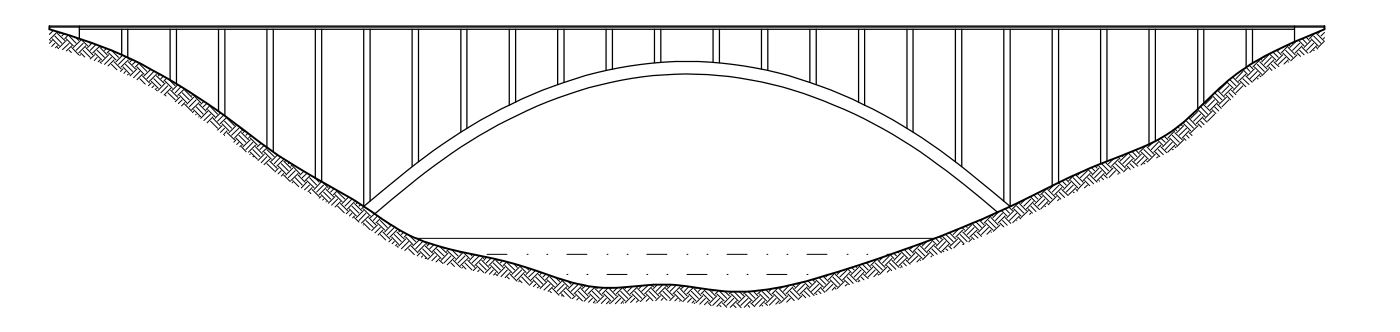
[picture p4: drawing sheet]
<svg xmlns="http://www.w3.org/2000/svg" width="186mm" height="44mm" viewBox="0 0 186 44" stroke-linecap="round" stroke-linejoin="round" font-family="sans-serif">
<!-- layer: srednia -->
<g fill="none" stroke="#000" stroke-width=".17">
<path d="M6.6 3.5h169.5M6.6 3.6h169.5M10.5 3.9h161.6M10.5 3.5v1.6M16.2 3.9v3.4M17 3.9v3.7M22.6 3.9v6.7M23.5 3.9v7.2M29 3.9v10.9M29.9 3.9v11.5M35.5 3.9v15.6M36.3 3.9v16.2"/>
<path d="M41.9 3.9v19.7M42.8 3.9v20.2M48.4 3.9v23.5a102.5 102.5 0 0 1 15.5-11.5 57.1 57.1 0 0 1 25.9-7.7 52.3 52.3 0 0 1 24.9 5.6 70.9 70.9 0 0 1 15 9.8l4.6 3.8v-23.5M49.2 3.9v22.8M54.8 3.9v18.2M55.6 3.9v17.5M61.3 3.9v13.6M62.1 3.9v13.1M67.7 3.9v10.1M68.5 3.9v9.6M74.1 3.9v7.3M75 3.9v7"/>
<path d="M80.6 3.9v5.4M81.4 3.9v5.3M87 3.9v4.4M87.8 3.9v4.4M94.8 3.9v4.4M95.6 3.9v4.4M101.2 3.9v5.3M102.1 3.9v5.4M107.7 3.9v7M108.5 3.9v7.3M114.1 3.9v9.6M114.9 3.9v10.1"/>
<path d="M120.6 3.9v13.1M121.4 3.9v13.6M127 3.9v17.5M127.9 3.9v18.2M133.4 3.9v22.8M139.9 3.9v20.7M140.7 3.9v20.3M146.3 3.9v17.8M147.2 3.9v17.5M152.7 3.9v15.2M153.6 3.9v14.8M159.2 3.9v10.6"/>
<path d="M160 3.9v9.8M165.7 3.9v5M166.5 3.9v4.5M172.1 3.5v2.1M132.6 28.1a87.2 87.2 0 0 0-17.7-12.4 54 54 0 0 0-20.8-5.8 51.4 51.4 0 0 0-26.6 6 77.4 77.4 0 0 0-15.5 10.6l-2.2 1.8"/>
</g>
<!-- layer: kreskowanie -->
<g fill="none" stroke="#000" stroke-width=".13">
<path d="M6.6 5.2l.1 .2M7 5.4l-.4 .3M7 5.2l.9 .9M7.1 4.1l-.5 .5M7.3 5.7l-.4 .5M7.3 4.8l.9 .9M7.6 4.2l-.9 1M7.6 6.1l-.2 .2M7.6 6.3l.2 .2M7.6 4.4l1 1M8 4.3l-.1 .1M8.5 4.5l-.3 .3"/>
<path d="M8.8 5.4l-.9 .9M8.8 5.2l.9 .9M9.1 4.6l-.5 .6M9.2 5.7l-.9 .9M9.2 6.7l.3 .3M9.2 4.8l.9 .9M9.5 6.1l-.7 .7M9.5 6.3l1 1M10.1 5l.4 .4M10.5 5.1v.1M10.7 5.4l-1 .9M10.7 7.3l-.1 .1"/>
<path d="M10.7 7l.6 .6M10.8 5.2l.8 .9M11.1 5.7l-1 1M11.1 6.7l.9 .9M11.4 6.1l-.9 .9M11.4 6.3l.9 1M11.8 5.5l.2 .2M12.2 5.7l-.6 .6M12.6 7.3l-.6 .5M12.6 7l.9 .9M12.8 5.9l-.8 .8M12.9 7.6l-.4 .4"/>
<path d="M12.9 6.7l1 .9M13.3 6.1l-1 .9M13.3 7.9l-.3 .3M13.3 8.2l.2 .2M13.3 6.3l.9 1M13.6 6.2l-.1 .1M14.1 6.4l-.2 .3M14.4 7.3l-.9 .9M14.4 7l1 .9M14.7 6.6l-.5 .4M14.8 7.6l-.9 .9M14.8 8.5l.7 .8"/>
<path d="M14.8 6.7l1 .9M15.2 7.9l-.8 .8M15.2 8.2l.9 .9M16.1 7.2v.1M16.3 7.3l-.9 .9M16.3 9.1l-.3 .4M16.3 8.9l1 .9M16.7 7.6l-.9 .9M16.7 9.5l-.2 .2M16.7 8.5l.9 1M16.9 7.6l.4 .3M17.1 7.9l-1 1"/>
<path d="M17.1 9.8l-.2 .1M17.1 8.2l.9 .9M17.6 7.9l-.3 .3M18 8.2l-.4 .3M18.2 9.1l-.9 1M18.2 8.9l.9 .9M18.5 8.4l-.5 .5M18.6 9.5l-.9 .8M18.6 10.4l.7 .8M18.6 8.5l.9 1M18.9 9.8l-.7 .8M18.9 10.1l1 .9"/>
<path d="M19.7 9l.2 .1M20.1 9.2l-1 .9M20.1 11l-.4 .4M20.1 10.8l.9 .9M20.5 9.5l-1 .9M20.5 11.4l-.3 .2M20.5 10.4l.9 1M20.8 9.8l-.9 1M20.8 11.7l-.2 .2M20.8 9.6l.2 .2M20.8 12l.1 .1M20.8 10.1l1 .9"/>
<path d="M21.3 9.8l-.3 .3M21.7 10.1l-.3 .3M22 11l-1 1M22 12.6l.1 .1M22 10.8l.9 .9M22.1 10.4l-.3 .4M22.3 11.4l-.9 .9M22.3 12.3l1 .9M22.4 10.5l.9 .9M22.7 11.7l-.9 .9M22.7 12l.9 .9M23.6 11.2l-.7 .8"/>
<path d="M23.9 12.9l-.6 .6M23.9 12.6l.9 1M24.1 11.5l-.8 .8M24.2 13.2l-.5 .5M24.2 12.3l1 .9M24.5 11.8l-.9 .8M24.6 13.6l-.5 .4M24.6 13.8l.9 1M24.6 12l.9 .9M25.2 12.2v.1M25.7 12.5l-.2 .1M25.7 12.9l-.9 .9"/>
<path d="M25.7 14.8l-.1 .1M25.7 14.5l1 1M25.7 12.6l1 1M26.1 13.2l-.9 1M26.1 15.1l-.1 .1M26.1 14.2l.9 .9M26.5 13.6l-1 .9M26.5 15.5h-.1M26.5 13.8l.9 1M27.1 13.4l-.4 .4M27.5 13.7l-.5 .5M27.6 14.8l-.9 .9"/>
<path d="M27.6 14.5l1 1M27.9 14l-.5 .5M28 15.1l-.9 .9M28 16.1l.9 .9M28 14.2l.9 .9M28.3 15.5l-.8 .8M28.3 15.7l1 1M29.3 15l-.7 .7M29.5 16.7l-.6 .6M29.5 16.4l.9 .9M29.7 15.3l-.8 .8M29.9 17l-.6 .6"/>
<path d="M29.9 17.9v.1M29.9 16.1l.9 .9M30.1 15.6l-.8 .8M30.2 17.3l-.5 .6M30.2 17.6l1 .9M30.2 15.7l1 1M30.8 16v.1M31.2 16.4h.1M31.4 16.7l-1 .9M31.4 18.5l-.3 .4M31.4 18.3l.9 .9M31.6 16.7l.7 .6"/>
<path d="M31.8 17l-1 .9M31.8 18.9l-.3 .3M31.8 17.9l.9 1M32.1 17.3l-.9 1M32.1 19.2l-.2 .3M32.1 19.5l.6 .6M32.1 17.6l.9 .9M32.6 17.3l-.3 .3M32.9 17.7l-.2 .2M33.3 18.5l-1 1M33.3 18.3l.9 .9M33.4 18l-.4 .3"/>
<path d="M33.6 18.9l-.9 .9M33.6 19.8l1 1M34 19.2l-1 1M34 19.5l.9 .9M34.5 18.8l.1 .1M34.7 19l-.5 .5M35.1 19.3l-.5 .5M35.5 19.8l1 1M35.5 19.6l-.6 .6M151 19.9l.5 .5M152.1 19.8l.9 1M152.4 19.3l-.9 .9"/>
<path d="M152.5 19.5l.9 .9M152.6 19.2h.1M153.3 18.9l-.6 .6M153.9 18.6l.7 .6M154 18.9l-1 .9M154 19.8l.7 .7M154.3 19.2l-.9 1M154.3 18.3l.6 .6M154.3 19.5l.8 .8M154.8 18.1l.4 .4M155.5 18.5l-.9 1M155.5 18.3l.9 .9"/>
<path d="M155.8 19.8h.1M155.8 18.9l-.9 .9M155.8 17.9l1 1M156.2 17.3l-1 1M156.2 19.2l-1 1M156.2 17.1l.2 .2M156.2 19.5l.1 .1M156.2 17.6l.9 .9M156.6 16.8l.2 .2M157 16.5l.1 .2M157.4 16.7l-1 .9M157.4 18.5l-1 1"/>
<path d="M157.4 18.3l.3 .3M157.4 16.4l.9 .9M157.5 16.1l-.4 .3M157.7 17l-.9 .9M157.7 17.9l.4 .4M157.7 16.1l1 .9M158.1 17.3l-1 1M158.1 17.6l.4 .4M158.1 15.7l.9 1M158.2 15.4l.1 .1M158.6 15.1h.1M159 14.7v.1"/>
<path d="M159.3 14.8l-1 .9M159.3 16.7l-1 .9M159.3 16.4l.4 .5M159.3 14.5l.9 1M159.6 15.1l-.9 1M159.6 16.1l.5 .4M159.6 14.2l.9 .9M159.9 15.5l-.9 .9M159.9 15.7l.6 .5M159.9 13.8l1 1M160.2 13.6h.1M160.5 13.2h.1"/>
<path d="M160.9 12.9h.1M161.1 12.9l-.9 .9M161.1 14.8l-.9 .9M161.1 14.5l.5 .6M161.1 12.6l1 1M161.5 13.2l-1 1M161.5 15.1l-1 1M161.5 14.2l.5 .5M161.5 12.3l.9 .9M161.8 13.6l-.9 .9M161.8 13.8l.6 .6M161.8 12l1 .9"/>
<path d="M163 11l-.9 1M163 12.9l-.9 .9M163 12.6l.6 .6M163.1 10.9l.9 .8M163.4 11.4l-1 .9M163.4 13.2l-1 1M163.4 12.3l.5 .6M163.5 10.5l.8 .9M163.7 11.7l-.9 .9M163.7 12l.6 .6M163.9 10.2l.7 .8M164.9 11l-.9 1"/>
<path d="M164.9 10.8l.7 .7M165.2 9.5l-.9 .9M165.2 11.4l-.9 .9M165.2 9.2l.6 .6M165.2 10.4l.8 .8M165.6 9.8l-1 1M165.6 10.1l.9 .8M165.7 8.9l.5 .6M166.1 8.7l.4 .4M166.8 9.1l-1 1M166.8 8.9l.9 .9M167.1 10.4h.1"/>
<path d="M167.1 9.5l-.9 .9M167.1 8.5l1 1M167.5 7.9l-1 1M167.5 9.8l-1 1M167.5 10.1l.1 .1M167.5 8.2l.9 .9M167.5 7.8l.2 .1M168 7.5l.1 .1M168.7 7.3l-1 .9M168.7 9.1l-1 1M168.7 8.9l.4 .4M168.7 7.1l.9 .8"/>
<path d="M169 7.6l-.9 .9M169 8.5l.6 .6M169.2 6.9l.7 .7M169.3 7.9l-.9 1M169.3 8.2l.7 .6M169.7 6.6l.6 .7M170.2 6.4l-.3 .3M170.5 7.3l-.9 .9M170.5 7l1 .9M170.9 7.6l-1 .9M170.9 6.7l.9 .9M171.2 6.1l-.9 .9"/>
<path d="M171.2 7.9l-.5 .6M171.2 8.2h.1M171.2 6.3l1 1M171.3 5.9l.2 .2M171.8 5.7h.1M172.3 5.4l-.8 .9M172.4 7.3l-.8 .8M172.4 7l.5 .5M172.6 5.3l.8 .8M172.8 5.7l-1 1M172.8 6.7l.6 .6M173.1 6.1l-.9 .9"/>
<path d="M173.1 5.1l.6 .6M173.1 6.3l.8 .8M173.6 4.9l.4 .5M174.3 5.4l-.9 .9M174.3 5.2l.9 .9M174.6 5.7l-.9 1M174.6 6.7h.1M174.6 4.8l1 .9M174.8 4.4l-.8 .8M175 6.1l-.9 .9M175 6.3l.2 .2M175 4.4l.9 1"/>
<path d="M175.6 4.1l-.4 .3M176.1 5l-.2 .2M176.1 4.3l-.5 .5M176.1 5.4l-.9 .9M33.3 20.4l-.1 .1M33.3 20.2l.9 .9M33.6 20.8h.1M35.1 20.4l-.8 .9M35.1 20.2l1 .9M35.5 20.8l-.8 .8M35.5 21.7l1 .9M35.9 21.1l-.8 .7"/>
<path d="M35.9 21.4l.9 .9M36.9 20.5l-.8 .9M37 22.3l-.5 .5M37 22l1 1M37.3 20.8l-.8 .9M37.4 22.6l-.4 .5M37.4 21.7l.9 .9M37.7 21.1l-.9 .9M37.7 23l-.3 .4M37.7 23.2l.9 .9M37.7 21.4l1 .9M38 21.3v.1"/>
<path d="M38.5 21.6l-.2 .1M38.9 21.8l-.2 .2M38.9 22.3l-.9 .9M38.9 24.2h-.1M38.9 23.9l.8 .9M38.9 22l.9 1M39.3 22.6l-1 1M39.3 23.6l.9 .9M39.6 23l-.9 .9M39.6 23.2l1 1M40.1 22.5l.1 .1M40.4 22.7l-.6 .5"/>
<path d="M40.8 24.2l-.7 .7M40.8 23.9l.9 1M40.8 23l-.6 .6M41.2 24.5l-.7 .7M41.2 25.5l.1 .2M41.2 23.6l.9 .9M41.3 23.2l-.7 .7M41.5 24.9l-.6 .5M41.5 25.1l.9 1M41.7 23.5l.7 .7M42.5 23.9h-.1M42.7 24.2l-1 .9"/>
<path d="M42.7 26.1l-.3 .2M42.7 25.8l.9 .9M42.8 24.1l.8 .8M43 24.5l-.9 1M43 26.4l-.1 .1M43 25.5l.9 .9M43.4 24.9l-1 .9M43.4 26.7v.1M43.4 25.1l.9 1M44 24.8l-.4 .3M44.4 25l-.5 .5M44.5 26.1l-.8 .9"/>
<path d="M44.5 25.8l1 .9M44.9 25.3l-.6 .5M44.9 26.4l-.8 .8M44.9 27.3l.9 .9M44.9 25.5l1 .9M45.3 26.7l-.8 .8M45.3 27l.9 .9M46.2 26v.1M46.4 26.1l-.9 .9M46.4 27.9l-.4 .4M46.4 27.7l1 .9M46.8 26.4l-.9 .9"/>
<path d="M46.8 28.3l-.4 .3M46.8 27.3l.9 1M47.1 26.7l-.9 1M47.1 28.6l-.2 .3M47.1 28.9l.6 .6M47.1 27l1 .9M47.3 26.7h.1M47.5 26.8l-.1 .2M48 27.1l-.3 .2M48.3 29.8h.1M48.3 27.9l-.9 1M48.3 29.6l.9 .9"/>
<path d="M48.3 27.7l.9 .9M48.4 27.4l-.3 .3M48.6 28.3l-.9 .9M48.6 29.2l1 1M49 28.6l-.9 1M49 28.9l1 .9M49.4 28l.2 .3M49.8 28.3l-.6 .6M50.2 29.8l-.8 .8M50.2 29.6l.9 .9M50.2 28.6l-.6 .6M50.6 30.2l-.8 .7"/>
<path d="M50.6 31.1l.7 .7M50.6 29.2l.9 1M50.6 28.9l-.6 .7M50.9 30.5l-.6 .7M50.9 30.8l.9 .9M51.5 29.5l.3 .3M52 29.8l-.9 1M52.1 31.7l-.4 .4M52.1 31.4l.9 1M52.4 30.2l-.9 .9M52.4 32l-.3 .3M52.4 31.1l.9 .9"/>
<path d="M52.8 30.5l-1 .9M52.8 32.4l-.2 .2M52.8 32.6l.1 .2M52.8 30.8l.9 .9M52.8 30.3l.2 .2M53.2 30.6l-.2 .2M53.6 30.8l-.3 .3M53.9 31.7l-.9 .9M53.9 31.4l1 1M54.1 31.1l-.4 .3M54.3 32l-1 1M54.3 33l.8 .8"/>
<path d="M54.4 31.2l.9 .8M54.7 32.4l-.9 .8M54.7 32.6l.9 1M55.8 31.8l-.9 .8M55.8 33.6l-.3 .3M55.8 33.3l1 1M56.2 32l-.9 1M56.2 33.9l-.2 .2M56.2 33l.9 .9M56.4 32l.4 .4M56.5 34.3h.1M56.5 32.4l-.9 .9"/>
<path d="M56.5 32.6l1 1M57.1 32.3l-.3 .3M57.7 32.5l-.6 .5M57.7 33.6l-.8 .8M57.7 33.3l.9 1M58 33.9l-.6 .7M58 33l1 .9M58.2 32.6l-.7 .7M58.4 34.3l-.4 .4M58.4 34.5l.5 .5M58.5 32.7l.9 .9M59.1 32.9l-.1 .1"/>
<path d="M59.6 33.6l-1 .9M59.6 33.3l.9 1M59.7 33l-.3 .3M60 33.9l-1 1M60 34.9l.4 .4M60.1 33.1l.8 .8M60.3 34.3l-.9 .8M60.3 34.5l.9 1M61 33.3l.2 .3M61.5 33.6l-1 .9M61.5 35.5h-.1M61.5 35.2l.4 .5"/>
<path d="M61.6 33.5l.8 .8M61.8 33.9l-.9 1M61.8 34.9l.9 .9M62.2 34.3l-1 .9M62.2 34.5l.9 1M62.5 33.6l.2 .3M63.1 33.8l-.7 .7M63.3 35.5l-.4 .4M63.3 35.2l1 .9M63.7 33.9l-1 1M63.7 35.8l-.2 .2M63.7 34.9l1 .9"/>
<path d="M64 34l.3 .3M64.1 34.3l-1 .9M64.1 34.5l.9 1M64.7 34.1l-.4 .4M64.7 33.7h2.7M65.2 35.5l-.7 .7M65.2 35.2l1 .9M65.3 34.2l-.6 .7M65.6 35.8l-.5 .6M65.6 34.9l.9 .9M65.8 34.4l-.8 .8M65.9 36.1l-.3 .4"/>
<path d="M65.9 36.4l.2 .2M65.9 34.5l1 1M66.2 34.4v.1M66.8 34.6l-.3 .3M67.1 35.5l-.9 .9M67.1 35.2l.9 .9M67.4 34.7l-.5 .5M67.4 35.8l-.8 .9M67.4 36.7l.3 .3M67.4 34.9l1 .9M67.8 36.1l-.7 .7M67.8 36.4l.9 .9"/>
<path d="M68.3 35l.5 .5M68.8 35.1v.1M69 35.5l-1 .9M69 37.3v.1M69 37.1l.4 .4M69 35.2l.9 .9M69.3 35.8l-.9 .9M69.3 36.7l1 1M69.7 36.1l-.9 1M69.7 36.4l.9 .9M69.9 35.5l.4 .3M70.1 33.7h.1"/>
<path d="M70.6 35.7l-.7 .7M70.9 37.3l-.5 .5M70.9 37.1l.9 .9M71.2 35.9l-.9 .8M71.2 37.7l-.3 .3M71.2 36.7l1 1M71.6 36.1l-1 1M71.6 38l-.2 .2M71.6 36.4l.9 .9M71.7 36.1h.1M72 36.2l-.2 .2M72.6 36.4l-.4 .3"/>
<path d="M72.7 33.7h.1M72.7 37.3l-.9 1M72.7 37.1l1 .9M73.1 36.5l-.6 .6M73.1 37.7l-.8 .8M73.1 38.6l.2 .2M73.1 36.7l.9 1M73.5 38l-.6 .6M73.5 38.3l.8 .8M73.8 36.8l.6 .5M74.5 37l-.1 .1M74.6 39.2h.1"/>
<path d="M74.6 37.3l-.9 1M74.6 39l.4 .3M74.6 37.1l1 .9M75 37.7l-1 .9M75 38.6l.9 1M75.3 38l-.9 1M75.3 38.3l1 .9M75.4 36.4h.1M75.4 33.7h2.6M75.5 37.3l.4 .4M76.3 37.5l-.7 .8M76.5 39.2l-.4 .4"/>
<path d="M76.5 39l.9 .9M76.9 37.7l-1 .9M76.9 39.6l-.2 .2M76.9 38.6l.9 1M77.1 37.7l.3 .3M77.2 38l-.9 1M77.2 38.3l1 .9M77.9 37.9l-.5 .4M78 36.4h.1M78.4 39.2l-.8 .7M78.4 39l.9 .9M78.5 38l-.7 .6"/>
<path d="M78.7 39.6l-.5 .5M78.7 38.6l1 1M79.1 38.1l-.9 .9M79.1 39.9l-.2 .3M79.1 38.3l1 .9M79.5 38.1l-.2 .2M80.1 38.2l-.4 .4M80.3 39.2l-1 1M80.3 39l.9 .9M80.6 39.6l-.7 .6M80.6 38.6l1 1M80.7 33.7h.1"/>
<path d="M80.7 36.4h2.7M80.8 38.2l-.7 .8M81 39.9l-.4 .4M81 38.3l.9 .9M81.3 38.2l-.1 .1M82 38.2l-.4 .4M82.2 39.2l-1 1M82.2 39l.9 .9M82.5 39.6l-.7 .7M82.5 38.6l.9 1M82.8 38.1l-.9 .9M82.9 39.9l-.3 .3"/>
<path d="M82.9 38.3l.9 .9M83.3 38.1l-.2 .2M83.4 33.7h.1M84 39.2l-.9 1M84 39l1 .9M84.1 38l-.7 .6M84.4 39.6l-.6 .5M84.4 38.6l.9 1M84.8 38l-1 1M84.8 39.9l-.2 .2M84.8 38.3l.9 .9M84.9 37.9l.1 .1"/>
<path d="M85.4 37.9l-.4 .4M85.9 39.2l-.8 .8M85.9 39l.9 .9M86 36.4h.1M86 33.7h2.7M86.2 37.8l-.9 .8M86.3 39.6l-.4 .3M86.3 38.6l.9 1M86.6 37.8l.3 .2M86.6 38l-.9 1M86.6 38.3l1 .9M87.4 37.7l-.5 .6"/>
<path d="M87.8 39.2l-.6 .7M87.8 39l.9 .8M88.1 37.7l-.9 .9M88.1 39.6l-.2 .2M88.1 38.6l1 1M88.4 37.7l.3 .3M88.5 38l-.9 1M88.5 38.3l1 .9M88.7 36.4h.1M89.2 37.7l-.5 .6M89.7 39.2l-.7 .7M89.7 39l.9 .9"/>
<path d="M89.9 37.8l-.8 .8M90.1 39.6l-.4 .3M90.1 38.6l.9 1M90.4 38l-.9 1M90.4 39.9h-.1M90.4 38.3l.9 .9M90.4 37.9l.2 .1M91 37.9l-.4 .4M91.3 33.7h.1M91.3 36.4h2.7M91.6 38l-.6 .6M91.6 39.2l-.8 .8"/>
<path d="M91.6 39l.9 .9M91.9 39.6l-.5 .5M91.9 38.6l.9 1M92.2 38.1l-.9 .9M92.3 39.9l-.3 .3M92.3 38.3l.9 .9M92.6 38.2l-.1 .1M93.2 38.3l-.4 .3M93.4 39.2l-.9 1M93.4 39l1 .9M93.8 39.6l-.8 .7M93.8 38.6l.9 1"/>
<path d="M93.9 38.3l-.7 .7M94 33.7h.1M94.2 39.9l-.6 .5M94.2 38.4l.9 .8M94.9 38.5l-.2 .1M95.3 39.2l-.9 1M95.3 39l1 .9M95.5 38.6l-.4 .4M95.7 39.6l-1 .9M95.7 38.6l.9 1M96 39.9l-.7 .7M96.4 38.6l.6 .6"/>
<path d="M96.7 36.4h.1M96.7 33.7h2.6M97.2 39.2l-.9 1M97.2 39l.9 .9M97.3 38.7l-.3 .3M97.5 39.6l-.9 .9M97.6 38.7l.9 .9M97.9 39.9l-.8 .9M98.3 38.7l.6 .5M99.1 39.2l-1 1M99.1 39l.9 .9M99.2 38.7l-.3 .3"/>
<path d="M99.3 36.4h.1M99.4 39.6l-.9 .9M99.4 38.6l1 1M99.8 39.9l-.9 .9M100.1 38.6l.6 .6M100.4 38.6h.1M101 39.2l-1 1M101 39l.9 .9M101.2 38.5l-.5 .5M101.3 39.6l-.9 .9M101.3 38.6l.9 1M101.7 39.9l-.7 .7"/>
<path d="M101.8 38.4l.8 .8M101.9 33.7h.1M101.9 36.4h2.7M102.6 38.3l-.4 .3M102.8 39.2l-.9 1M102.8 39l1 .9M103.2 39.6l-.9 .9M103.2 38.6l.9 1M103.4 38.2l-.8 .8M103.6 39.9l-.5 .4M103.6 38.3l.9 .9M104 38l-.2 .3"/>
<path d="M104.6 33.7h.1M104.7 39.2l-.9 1M104.7 39l.9 .9M104.9 37.8l-.8 .8M105.1 39.6l-.5 .5M105.1 38.6l.9 1M105.4 37.7l.3 .3M105.4 38l-.9 1M105.4 38.3l.9 .9M105.9 37.6l.1 .1M106.5 37.5l-.8 .8M106.6 39.2l-.5 .5"/>
<path d="M106.6 39l.5 .5M106.9 37.4l.6 .6M106.9 37.7l-.9 .9M106.9 38.6l.8 .7M107.3 36.4h.1M107.3 33.7h2.6M107.3 38l-1 1M107.3 38.3l.9 .9M107.4 37.2l.5 .5M108 37.1l.3 .2M108.4 36.9l-.1 .2M108.5 37.3l-1 1"/>
<path d="M108.5 39l.1 .1M108.5 37.1l.9 .9M108.8 37.7l-.9 .9M108.8 38.6l.3 .3M108.9 36.8l.9 .9M109.2 38l-.9 1M109.2 38.3l.5 .5M109.4 36.6l.7 .7M109.9 36.4h.1M110.1 36.4l-.3 .3M110.4 37.3l-1 1M110.4 37.1l.9 .9"/>
<path d="M110.7 37.7l-.9 .9M110.7 36.7l.9 1M111 36.1l-.9 1M111 38l-.4 .5M111 38.3h.1M111 36.4l1 .9M111.2 36.1h.1M111.8 35.9l-.5 .5M112.2 37.3l-.9 1M112.2 37.1l.7 .6M112.6 33.7h.1M112.6 35.8l-1 .9"/>
<path d="M112.6 37.7l-.2 .2M112.6 36.7l.8 .9M112.7 35.6l.5 .5M113 36.1l-1 1M113 36.4l.9 .9M113.2 35.5l.3 .3M113.7 35.3l.2 .2M114.1 35.5l-.9 .9M114.1 37.3v.1M114.1 37.1l.2 .2M114.1 35.2l1 .9M114.5 35.8l-1 .9"/>
<path d="M114.5 36.7l.4 .4M114.6 35l.8 .8M114.8 36.1l-.9 1M114.8 36.4l.6 .5M115.2 34.8l.5 .7M115.2 33.7h.1M115.6 34.7l-.2 .2M116 35.5l-.9 .9M116 35.2l.9 .9M116.3 35.8l-.9 .9M116.3 34.9l1 .9M116.6 34.3l-.9 .9"/>
<path d="M116.7 36.1l-.5 .6M116.7 36.4l.1 .1M116.7 34.5l1 1M116.9 34.2v.1M117.4 34.1l-.5 .4M117.9 35.5l-1 .9M117.9 35.2l.6 .7M117.9 33.7h.5M118.2 33.9l-.9 1M118.2 35.8l-.3 .3M118.2 34.9l.9 .8M118.3 33.8l.5 .5"/>
<path d="M118.6 34.3l-.9 .9M118.6 34.5l.9 1M118.8 33.6l.4 .3M119.3 33.4l.2 .2M119.8 33.6l-1 .9M119.8 35.5h-.1M119.8 35.2l.1 .2M119.8 33.3l.9 1M120.1 33.9l-.9 1M120.1 34.9l.4 .3M120.2 33.1l.8 .8M120.5 34.3l-1 .9"/>
<path d="M120.5 34.5l.5 .5M120.7 32.9l.7 .7M121.3 32.7l-.3 .3M121.6 33.6l-.9 .9M121.6 33.3l1 1M122 33.9l-1 1M122 33l.9 .9M122.4 32.4l-1 .9M122.4 34.3l-.5 .4M122.4 34.5h.1M122.4 32.6l.9 1M122.5 32.3l.1 .1"/>
<path d="M123.2 32l-.6 .6M123.5 33.6l-.9 .8M123.5 33.3l.6 .6M123.8 31.8l.7 .6M123.9 32l-1 1M123.9 33.9l-.2 .2M123.9 33l.7 .7M124.2 32.4l-.9 .9M124.2 32.6l.9 .9M124.3 31.6l.5 .4M124.8 31.4l.4 .3M125.4 31.7l-.9 .9"/>
<path d="M125.4 33.3l.1 .1M125.4 31.4l.9 1M125.5 31.1l-.3 .3M125.7 32l-.9 1M125.7 33l.3 .2M125.7 31.1l1 .9M126.1 32.4l-.9 .9M126.1 32.6l.4 .4M126.2 30.8l.9 .9M127.3 31.7l-1 .9M127.3 31.4l.9 .9M127.4 30.4l-.7 .7"/>
<path d="M127.6 32l-.8 .9M127.6 31.1l1 .9M127.9 30.2l.3 .3M128 32.4h.1M128 30.5l-.9 .9M128 30.8l.9 .9M128.4 30l.2 .2M128.9 29.8h.1M129.2 29.8l-1 1M129.2 31.7l-.4 .4M129.2 31.4l.3 .4M129.2 29.6l.9 .9"/>
<path d="M129.5 30.2l-.9 .9M129.5 31.1l.5 .5M129.7 29.4l.8 .8M129.9 30.5l-1 .9M129.9 30.8l.6 .6M130.2 29.2l.6 .6M130.7 29l-.2 .2M131 29.8l-.9 1M131 29.6l1 .9M131.4 30.2l-.9 .9M131.4 29.2l.9 1M131.7 28.6l-.9 1"/>
<path d="M131.7 30.5l-.5 .6M131.7 30.8h.1M131.7 28.9l1 .9M131.8 28.5l.2 .1M132.3 28.3h.1M132.8 28.1l-.8 .8M132.9 29.8l-.9 .9M132.9 29.6l.5 .5M133.1 27.9l.8 .7M133.3 28.3l-1 .9M133.3 29.2l.6 .7M133.6 28.6l-.9 1"/>
<path d="M133.6 27.7l.6 .6M133.6 28.9l.8 .7M134.1 27.5l.5 .4M134.8 27.9l-.9 1M134.8 27.7l.9 .9M135.2 28.3l-1 .9M135.2 29.2v.1M135.2 27.3l.9 1M135.5 26.8l-.9 .9M135.5 28.6l-.9 .9M135.5 28.9l.2 .1M135.5 27l.9 .9"/>
<path d="M135.7 26.7h.1M136.4 26.4l-.7 .6M136.7 27.9l-1 1M136.7 27.7l.6 .6M137 26.1l.6 .6M137 26.4l-.9 .9M137 28.3l-.1 .1M137 27.3l.7 .8M137.4 26.7l-1 1M137.4 27l.8 .8M137.4 25.9l.6 .5M137.9 25.6l.5 .5"/>
<path d="M138.6 26.1l-1 .9M138.6 25.8l.9 .9M138.9 26.4l-.9 .9M138.9 27.3l.1 .1M138.9 25.5l1 .9M139.2 25l-.8 .8M139.3 26.7l-.9 1M139.3 27l.2 .2M139.3 25.1l.9 1M139.5 24.8v.1M140.1 24.5l-.6 .6M140.4 26.1l-.9 .9"/>
<path d="M140.4 25.8l.6 .6M140.7 24.2l.7 .7M140.8 24.5l-.9 1M140.8 26.4l-.2 .2M140.8 25.5l.7 .7M141.1 24.9l-.9 .9M141.1 25.1l.9 .8M141.2 24l.5 .5M141.7 23.8l.4 .4M142.3 24.2l-.9 .9M142.3 23.9l1 1M142.7 24.5l-1 1"/>
<path d="M142.7 25.5l.1 .1M142.7 23.6l.9 .9M142.8 23.3l-.7 .6M143.1 24.9l-1 .9M143.1 25.1l.2 .2M143.1 23.2l.9 1M143.6 22.8l-.3 .4M144.2 24.2l-.9 .9M144.2 23.9l.7 .7M144.6 22.6l-1 1M144.6 24.5l-.4 .4M144.6 22.4l.6 .6"/>
<path d="M144.6 23.6l.8 .8M144.9 23l-.9 .9M144.9 23.2l.9 1M145.1 22.2l.4 .4M145.6 22l.2 .3M146.1 21.8l-.3 .2M146.1 22.3l-.9 .9M146.1 23.9l.1 .1M146.1 22l.9 1M146.4 22.6l-.9 1M146.4 23.6l.3 .2M146.4 21.7l1 .9"/>
<path d="M146.8 23l-1 .9M146.8 23.2l.4 .4M146.9 21.5l.9 .8M148 22.3l-1 .9M148 22l.9 1M148 21.1l-.6 .6M148.3 22.6l-.8 .9M148.3 21.7l1 .9M148.6 20.8l.3 .3M148.7 21.1l-.9 .9M148.7 23l-.1 .1M148.7 21.4l.9 .9"/>
<path d="M149.1 20.6l.2 .2M149.9 20.4l-1 1M149.9 22.3l-.5 .5M149.9 22l.3 .5M150 20.3l.8 .8M150.2 20.8l-.9 .9M150.2 21.7l.6 .6M150.5 20.1l.6 .7M150.5 21.1l-.9 .9M150.5 21.4l.8 .6M151.7 20.4l-.9 1M151.7 20.2l1 .9"/>
<path d="M152.1 21.7h.1M152.1 20.8l-1 .9M152.5 21.1l-.8 .8M152.5 21.4l.1 .1M153.6 20.4l-.9 1M153.6 20.2l.6 .6M154 20.8l-.2 .1M79.1 40.2h.1M81 40.2l.1 .1M82.9 40.2h.1M92.3 40.2h.1M94.2 40.2l.3 .3"/>
<path d="M95.7 40.5l.2 .2M96 40.2l.6 .6M97.5 40.5l.3 .3M97.9 40.2l.6 .6M99.4 40.5l.3 .3M99.8 40.2l.5 .5M101.3 40.5l.1 .1M101.7 40.2l.3 .3M103.6 40.2h.1"/>
</g>
<!-- layer: cienka -->
<path d="M55.3 31.6h69" fill="none" stroke="#000" stroke-width=".13"/>
<!-- layer: gruba -->
<path d="M6.6 3.9a64.7 64.7 0 0 1 13.5 5.3 97.5 97.5 0 0 1 14.5 9.7 110.4 110.4 0 0 0 12.4 7.6l2.5 1.6a26 26 0 0 0 11.7 5.3l1.5 .3a62.1 62.1 0 0 1 11.3 3.2 20.6 20.6 0 0 0 10 1.1 28 28 0 0 1 7.3 0l2.9 .4a27.5 27.5 0 0 0 11.5-.7 178.7 178.7 0 0 0 30.1-11 112.7 112.7 0 0 1 13.3-6.1 27.7 27.7 0 0 0 7.1-3.5l1.2-.9 3.7-3.5a33.2 33.2 0 0 1 10.9-7.1l4.1-1.7" fill="none" stroke="#000" stroke-width=".25"/>
<!-- layer: 0 -->
<path d="M6.6 3.5v.4M176.1 3.5v.4" fill="none" stroke="#000" stroke-width=".25"/>
</svg>
